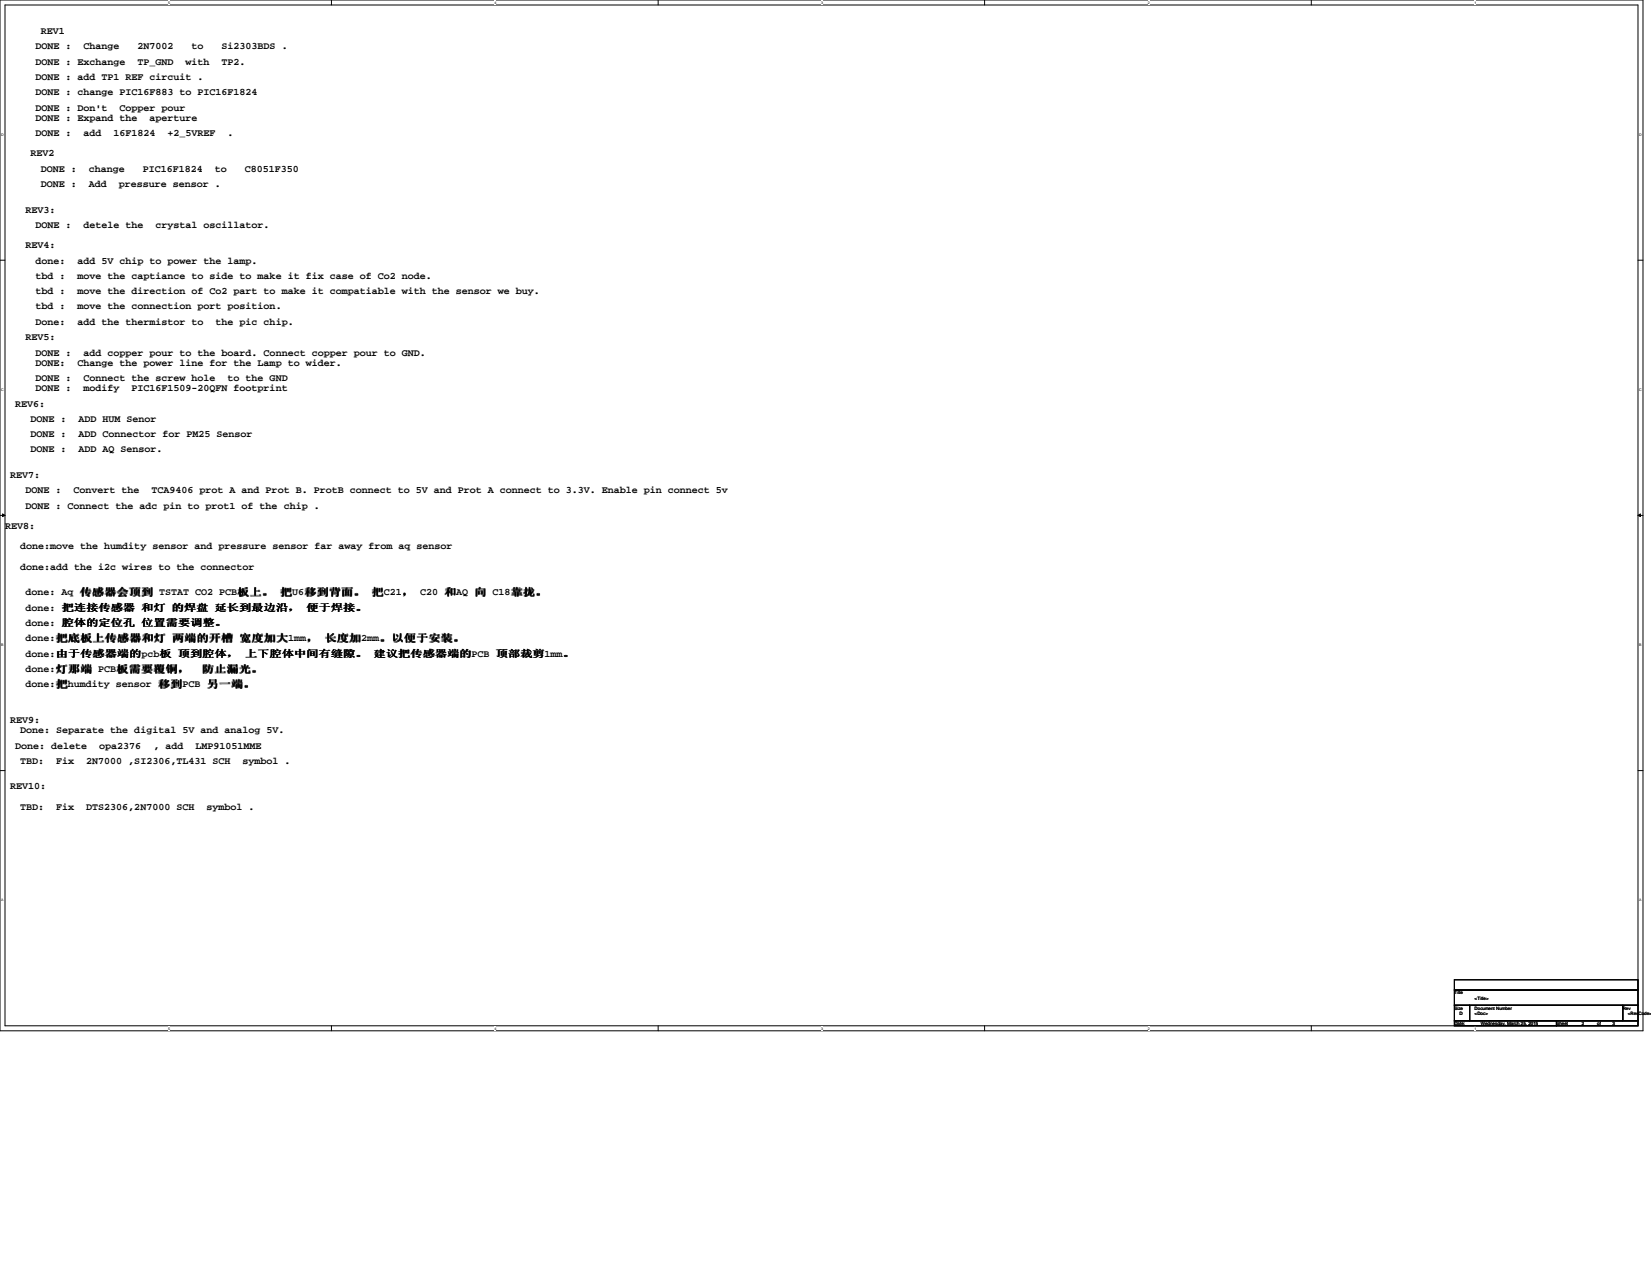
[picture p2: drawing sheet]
<svg xmlns="http://www.w3.org/2000/svg" width="279mm" height="216mm" viewBox="0 0 279 216" stroke-linecap="round" stroke-linejoin="round" font-family="sans-serif">
<defs><g id="words">
<g font-size="1.7">
<text x="6.9" y="5.8">REV1</text>
<text x="6" y="8.3">DONE :</text>
<text x="6" y="10.9">DONE : Exchange</text>
<text x="14.1" y="8.3">Change</text>
<text x="23.3" y="8.3">2N7002</text>
<text x="23.3" y="10.9">TP_GND</text>
<text x="31.4" y="10.9">with</text>
<text x="32.4" y="8.3">to</text>
<text x="37.5" y="8.3">Si2303BDS .</text>
<text x="37.5" y="10.9">TP2.</text>
<text x="6" y="13.5">DONE : add TP1 REF circuit .</text>
<text x="6" y="16.1">DONE : change PIC16F883 to PIC16F1824</text>
<text x="6" y="18.7">DONE : Don't</text>
<text x="6" y="20.4">DONE : Expand the</text>
<text x="6" y="23">DONE :</text>
<text x="14.1" y="23">add</text>
<text x="19.2" y="23">16F1824</text>
<text x="20.2" y="18.7">Copper pour</text>
<text x="25.3" y="20.4">aperture</text>
<text x="28.4" y="23">+2_5VREF</text>
<text x="38.5" y="23">.</text>
<text x="5.2" y="26.5">REV2</text>
<text x="6.9" y="29">DONE :</text>
<text x="15" y="29">change</text>
<text x="24.2" y="29">PIC16F1824</text>
<text x="36.4" y="29">to</text>
<text x="41.4" y="29">C8051F350</text>
<text x="4.3" y="36">REV3:</text>
<text x="6.9" y="31.7">DONE :</text>
<text x="15" y="31.7">Add</text>
<text x="20.1" y="31.7">pressure sensor .</text>
<text x="4.3" y="42">REV4:</text>
<text x="6" y="38.6">DONE :</text>
<text x="14.1" y="38.6">detele the</text>
<text x="26.3" y="38.6">crystal oscillator.</text>
<text x="6" y="44.6">done:</text>
<text x="6" y="47.2">tbd :</text>
<text x="13.1" y="44.6">add 5V chip to power the lamp.</text>
<text x="13.1" y="47.2">move the captiance to side to make it fix case of Co2 node.</text>
<text x="6" y="49.8">tbd :</text>
<text x="6" y="52.4">tbd :</text>
<text x="13.1" y="49.8">move the direction of Co2 part to make it compatiable with the sensor we buy.</text>
<text x="13.1" y="52.4">move the connection port position.</text>
<text x="4.3" y="57.6">REV5:</text>
<text x="6" y="54.9">Done:</text>
<text x="13.1" y="54.9">add the thermistor to</text>
<text x="36.5" y="54.9">the pic chip.</text>
<text x="6" y="60.2">DONE :</text>
<text x="6" y="61.9">DONE:</text>
<text x="6" y="64.5">DONE :</text>
<text x="13.1" y="61.9">Change the power line for the Lamp to wider.</text>
<text x="14.1" y="60.2">add copper pour to the board. Connect copper pour to GND.</text>
<text x="14.1" y="64.5">Connect the screw hole</text>
<text x="38.5" y="64.5">to the GND</text>
<text x="2.6" y="68.8">REV6:</text>
<text x="5.2" y="71.4">DONE :</text>
<text x="6" y="66.2">DONE :</text>
<text x="13.3" y="71.4">ADD HUM Senor</text>
<text x="14.1" y="66.2">modify</text>
<text x="22.3" y="66.2">PIC16F1509-20QFN footprint</text>
<text x="5.2" y="74">DONE :</text>
<text x="5.2" y="76.5">DONE :</text>
<text x="13.3" y="74">ADD Connector for PM25 Sensor</text>
<text x="13.3" y="76.5">ADD AQ Sensor.</text>
<text x="1.7" y="80.9">REV7:</text>
<text x="4.3" y="83.5">DONE :</text>
<text x="12.4" y="83.5">Convert the</text>
<text x="25.7" y="83.5">TCA9406 prot A and Prot B. ProtB connect to 5V and Prot A connect to 3.3V. Enable pin connect 5v</text>
<text x=".8" y="89.5">REV8:</text>
<text x="4.3" y="86.1">DONE : Connect the adc pin to prot1 of the chip .</text>
<text x="3.4" y="93">done:move the humdity sensor and pressure sensor far away from aq sensor</text>
<text x="3.4" y="96.4">done:add the i2c wires to the connector</text>
<text x="4.3" y="100.8">done: Aq 传传传传传传 TSTAT CO2 PCB板板。 把U6移传移移。 把C21， C20 和AQ 向 C18靠靠。</text>
<text x="4.3" y="103.3">done: 把把把传传传 和和 的的的 延延传延延延， 便便的把。</text>
<text x="4.3" y="105.9">done: 腔腔的腔腔腔 腔位位位位位。</text>
<text x="4.3" y="111.1">done:由便传传传两的pcb板 传传腔腔， 板上腔腔上上上上上。 建建把传传传两的PCB 传顶顶顶1mm。</text>
<text x="4.3" y="108.5">done:把把板板传传传和和 两两的两两 宽宽宽宽1mm， 延宽宽2mm。以便便以以。</text>
<text x="4.3" y="113.7">done:和灯两 PCB板位位板板，</text>
<text x="34.2" y="113.8">防防防防。</text>
<text x="4.3" y="116.3">done:把humdity sensor 移传PCB 另另两。</text>
<text x="1.7" y="122.3">REV9:</text>
<text x="3.4" y="124">Done: Separate the digital 5V and analog 5V.</text>
<text x="2.6" y="126.7">Done: delete</text>
<text x="3.4" y="129.2">TBD:</text>
<text x="9.5" y="129.2">Fix</text>
<text x="14.6" y="129.2">2N7000 ,SI2306,TL431 SCH</text>
<text x="16.8" y="126.7">opa2376</text>
<text x="26" y="126.7">, add</text>
<text x="33.1" y="126.7">LMP91051MME</text>
<text x="41" y="129.2">symbol .</text>
<text x="1.7" y="133.6">REV10:</text>
<text x="3.4" y="137">TBD:</text>
<text x="9.5" y="137">Fix</text>
<text x="14.6" y="137">DTS2306,2N7000 SCH</text>
<text x="34.9" y="137">symbol .</text>
</g>
<g font-size=".8">
<text x="246.1" y="168.2">Title</text>
<text x="246.1" y="170.8">Size</text>
<text x="246.1" y="173.4">Date:</text>
<text x="247" y="171.7">D</text>
<text x="249.6" y="170.8">Document Number</text>
<text x="249.6" y="169.1">&lt;Title&gt;</text>
<text x="249.6" y="171.7">&lt;Doc&gt;</text>
<text x="250.6" y="173.4">Wednesday, March 25, 2015</text>
<text x="263.4" y="173.4">Sheet</text>
<text x="267.7" y="173.4">2</text>
<text x="270.3" y="173.4">of</text>
<text x="272.9" y="173.4">3</text>
<text x="274.6" y="170.8">Rev</text>
<text x="275.5" y="171.7">&lt;RevCode&gt;</text>
</g>
<g font-size=".6">
<text x="28.4" y=".6">5</text>
<text x="83.7" y=".6">4</text>
<text x="139" y=".6">3</text>
<text x="194.2" y=".6">2</text>
<text x="249.5" y=".6">1</text>
<text x=".2" y="23">D</text>
<text x="277.4" y="23">D</text>
<text x=".2" y="66.2">C</text>
<text x="277.4" y="66.2">C</text>
<text x=".2" y="109.3">B</text>
<text x="277.4" y="109.3">B</text>
<text x=".2" y="152.5">A</text>
<text x="277.4" y="152.5">A</text>
<text x="28.4" y="174.2">5</text>
<text x="83.7" y="174.2">4</text>
<text x="139" y="174.2">3</text>
<text x="194.2" y="174.2">2</text>
<text x="249.5" y="174.2">1</text>
</g>
</g></defs>
<path d="M0 0h278v174.4h-278zM.8 .8h276.4v172.8h-276.4z" fill="none" stroke="#000" stroke-width=".17"/>
<g fill="#fff">
<path d="M28.4 .1h.3v.7h-.3z"/>
<path d="M28.4 173.7h.3v.6h-.3z"/>
</g>
<path d="M56.1 0v.8M56.1 173.6v.8" fill="none" stroke="#000" stroke-width=".17"/>
<g fill="#fff">
<path d="M83.7 .1h.3v.7h-.3z"/>
<path d="M83.7 173.7h.3v.6h-.3z"/>
</g>
<path d="M111.4 0v.8M111.4 173.6v.8" fill="none" stroke="#000" stroke-width=".17"/>
<g fill="#fff">
<path d="M139 .1h.3v.7h-.3z"/>
<path d="M139 173.7h.3v.6h-.3z"/>
</g>
<path d="M166.6 0v.8M166.6 173.6v.8" fill="none" stroke="#000" stroke-width=".17"/>
<g fill="#fff">
<path d="M194.2 .1h.3v.7h-.3z"/>
<path d="M194.2 173.7h.3v.6h-.3z"/>
</g>
<path d="M221.9 0v.8M221.9 173.6v.8" fill="none" stroke="#000" stroke-width=".17"/>
<g fill="#fff">
<path d="M249.5 .1h.3v.7h-.3z"/>
<path d="M249.5 173.7h.3v.6h-.3z"/>
<path d="M.2 22.4h.4v.7h-.4z"/>
<path d="M277.4 22.4h.4v.7h-.4z"/>
<path d="M.2 65.6h.4v.7h-.4z"/>
<path d="M277.4 65.6h.4v.7h-.4z"/>
</g>
<path d="M0 44h.8M277.2 44h.8" fill="none" stroke="#000" stroke-width=".17"/>
<g fill="#fff">
<path d="M.2 108.8h.4v.7h-.4z"/>
<path d="M277.4 108.8h.4v.7h-.4z"/>
</g>
<path d="M0 87.2h.8M.4 87l.4 .2-.4 .2zM277.2 87.2l.4-.2v.4zM277.2 87.2h.8" fill="none" stroke="#000" stroke-width=".17"/>
<path d="M.4 87l.4 .2-.4 .2zM277.2 87.2l.4-.2v.4z" fill="#000"/>
<g fill="#fff">
<path d="M.2 152h.4v.7h-.4z"/>
<path d="M277.4 152h.4v.7h-.4z"/>
</g>
<path d="M0 130.4h.8M277.2 130.4h.8M246.1 165.8h31.1v1.7h-31.1zM246.1 167.5h31.1v2.6h-31.1zM246.1 170.1h2.6v2.6h-2.6zM246.1 172.7h17.3v.9h-17.3zM248.7 170.1h25.9v2.6h-25.9zM263.4 172.7h13.8v.9h-13.8zM274.6 170.1h2.6v2.6h-2.6z" fill="none" stroke="#000" stroke-width=".17"/>
<use href="#words"/>
</svg>
